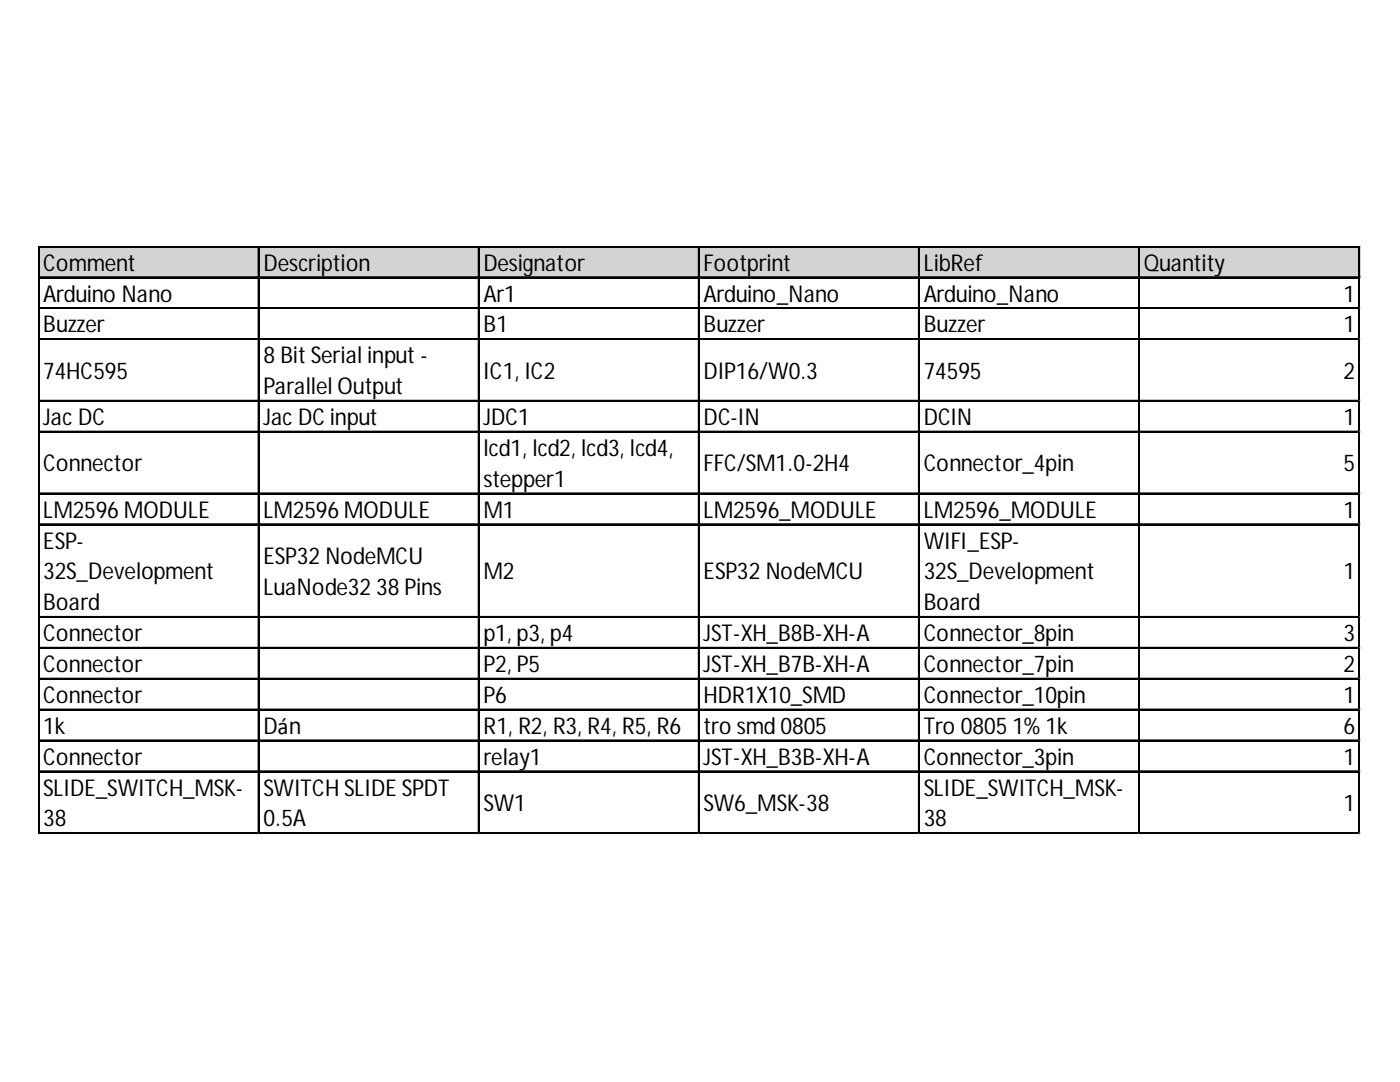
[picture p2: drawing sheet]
<svg xmlns="http://www.w3.org/2000/svg" width="279mm" height="216mm" viewBox="0 0 279 216" stroke-linecap="round" stroke-linejoin="round" font-family="sans-serif">
<defs><g id="words">
<g font-size="4.6">
<text x="8.6" y="54">Comment</text>
<text x="52.6" y="54">Description</text>
<text x="96.5" y="54">Designator</text>
<text x="140.4" y="54">Footprint</text>
<text x="184.3" y="54">LibRef</text>
<text x="228.3" y="54">Quantity</text>
<text x="8.6" y="60.2">Arduino Nano</text>
<text x="96.5" y="60.2">Ar1</text>
<text x="140.4" y="60.2">Arduino_Nano</text>
<text x="184.3" y="60.2">Arduino_Nano</text>
<text x="268.1" y="60.2">1</text>
<text x="8.6" y="66.3">Buzzer</text>
<text x="96.5" y="66.3">B1</text>
<text x="140.4" y="66.3">Buzzer</text>
<text x="184.3" y="66.3">Buzzer</text>
<text x="268.1" y="66.3">1</text>
<text x="8.6" y="75.6">74HC595</text>
<text x="52.6" y="72.5">8 Bit Serial input -</text>
<text x="96.5" y="75.6">IC1, IC2</text>
<text x="140.4" y="75.6">DIP16/W0.3</text>
<text x="184.3" y="75.6">74595</text>
<text x="268.1" y="75.6">2</text>
<text x="52.6" y="78.6">Parallel Output</text>
<text x="8.6" y="84.8">Jac DC</text>
<text x="52.6" y="84.8">Jac DC input</text>
<text x="96.5" y="84.8">JDC1</text>
<text x="140.4" y="84.8">DC-IN</text>
<text x="184.3" y="84.8">DCIN</text>
<text x="268.1" y="84.8">1</text>
<text x="8.6" y="94.1">Connector</text>
<text x="96.5" y="91">lcd1, lcd2, lcd3, lcd4,</text>
<text x="140.4" y="94.1">FFC/SM1.0-2H4</text>
<text x="184.3" y="94.1">Connector_4pin</text>
<text x="268.1" y="94.1">5</text>
<text x="96.5" y="97.1">stepper1</text>
<text x="8.6" y="103.3">LM2596 MODULE</text>
<text x="52.6" y="103.3">LM2596 MODULE</text>
<text x="96.5" y="103.3">M1</text>
<text x="140.4" y="103.3">LM2596_MODULE</text>
<text x="184.3" y="103.3">LM2596_MODULE</text>
<text x="268.1" y="103.3">1</text>
<text x="8.6" y="109.5">ESP-</text>
<text x="52.6" y="112.5">ESP32 NodeMCU</text>
<text x="184.3" y="109.5">WIFI_ESP-</text>
<text x="8.6" y="115.6">32S_Development</text>
<text x="52.6" y="118.7">LuaNode32 38 Pins</text>
<text x="96.5" y="115.6">M2</text>
<text x="140.4" y="115.6">ESP32 NodeMCU</text>
<text x="184.3" y="115.6">32S_Development</text>
<text x="268.1" y="115.6">1</text>
<text x="8.6" y="121.8">Board</text>
<text x="184.3" y="121.8">Board</text>
<text x="8.6" y="127.9">Connector</text>
<text x="96.5" y="127.9">p1, p3, p4</text>
<text x="140.4" y="127.9">JST-XH_B8B-XH-A</text>
<text x="184.3" y="127.9">Connector_8pin</text>
<text x="268.1" y="127.9">3</text>
<text x="8.6" y="134.1">Connector</text>
<text x="96.5" y="134.1">P2, P5</text>
<text x="140.4" y="134.1">JST-XH_B7B-XH-A</text>
<text x="184.3" y="134.1">Connector_7pin</text>
<text x="268.1" y="134.1">2</text>
<text x="8.6" y="140.3">Connector</text>
<text x="96.5" y="140.3">P6</text>
<text x="140.4" y="140.3">HDR1X10_SMD</text>
<text x="184.3" y="140.3">Connector_10pin</text>
<text x="268.1" y="140.3">1</text>
<text x="8.6" y="146.4">1k</text>
<text x="52.6" y="146.4">Dán</text>
<text x="96.5" y="146.4">R1, R2, R3, R4, R5, R6</text>
<text x="140.4" y="146.4">tro smd 0805</text>
<text x="184.3" y="146.4">Tro 0805 1% 1k</text>
<text x="268.1" y="146.4">6</text>
<text x="8.6" y="152.6">Connector</text>
<text x="96.5" y="152.6">relay1</text>
<text x="140.4" y="152.6">JST-XH_B3B-XH-A</text>
<text x="184.3" y="152.6">Connector_3pin</text>
<text x="268.1" y="152.6">1</text>
<text x="8.6" y="158.7">SLIDE_SWITCH_MSK-</text>
<text x="52.6" y="158.7">SWITCH SLIDE SPDT</text>
<text x="96.5" y="161.8">SW1</text>
<text x="140.4" y="161.8">SW6_MSK-38</text>
<text x="184.3" y="158.7">SLIDE_SWITCH_MSK-</text>
<text x="268.1" y="161.8">1</text>
<text x="8.6" y="164.9">38</text>
<text x="52.6" y="164.9">0.5A</text>
<text x="184.3" y="164.9">38</text>
</g>
</g></defs>
<path d="M7.8 49.3h263.7v6.2h-263.7z" fill="#d3d3d3"/>
<g fill="none" stroke="#000" stroke-width=".26">
<path d="M7.6 49.1v117.3M7.7 49.1v117.3M7.9 49.1h263.5M7.9 49.2h263.5M7.9 55.3h263.5M7.9 55.4h263.5M51.5 49.3v117.1M51.7 49.3v117.1M95.5 49.3v117.1M95.6 49.3v117.1M139.4 49.3v117.1M139.5 49.3v117.1"/>
<path d="M183.3 49.3v117.1M183.4 49.3v117.1M227.2 49.3v117.1M227.4 49.3v117.1M271.2 49.3v117.1M271.3 49.3v117.1M7.9 61.4h263.5M7.9 61.5h263.5M7.9 67.6h263.5M7.9 67.7h263.5M7.9 79.9h263.5M7.9 80h263.5"/>
<path d="M7.9 86.1h263.5M7.9 86.2h263.5M7.9 98.4h263.5M7.9 98.5h263.5M7.9 104.5h263.5M7.9 104.7h263.5M7.9 123h263.5M7.9 123.2h263.5M7.9 129.2h263.5M7.9 129.3h263.5M7.9 135.4h263.5M7.9 135.5h263.5"/>
<path d="M7.9 141.5h263.5M7.9 141.6h263.5M7.9 147.7h263.5M7.9 147.8h263.5M7.9 153.8h263.5M7.9 154h263.5M7.9 166.2h263.5M7.9 166.3h263.5"/>
</g>
<path d="M7.6 166.4v.1" fill="none" stroke="#dadcdd" stroke-width=".26"/>
<path d="M7.6 166.4l.3 .1z" fill="#dadcdd"/>
<path d="M51.5 166.4v.1" fill="none" stroke="#dadcdd" stroke-width=".26"/>
<path d="M51.5 166.4l.3 .1z" fill="#dadcdd"/>
<path d="M95.5 166.4v.1" fill="none" stroke="#dadcdd" stroke-width=".26"/>
<path d="M95.5 166.4l.2 .1z" fill="#dadcdd"/>
<path d="M139.4 166.4v.1" fill="none" stroke="#dadcdd" stroke-width=".26"/>
<path d="M139.4 166.4l.2 .1z" fill="#dadcdd"/>
<path d="M183.3 166.4v.1" fill="none" stroke="#dadcdd" stroke-width=".26"/>
<path d="M183.3 166.4l.3 .1z" fill="#dadcdd"/>
<path d="M227.2 166.4v.1" fill="none" stroke="#dadcdd" stroke-width=".26"/>
<path d="M227.2 166.4l.3 .1z" fill="#dadcdd"/>
<path d="M271.2 166.4v.1" fill="none" stroke="#dadcdd" stroke-width=".26"/>
<path d="M271.2 166.4l.2 .1z" fill="#dadcdd"/>
<path d="M271.4 61.4h.1" fill="none" stroke="#dadcdd" stroke-width=".26"/>
<path d="M271.4 61.4l.1 .3z" fill="#dadcdd"/>
<path d="M271.4 67.6h.1" fill="none" stroke="#dadcdd" stroke-width=".26"/>
<path d="M271.4 67.6l.1 .2z" fill="#dadcdd"/>
<path d="M271.4 79.9h.1" fill="none" stroke="#dadcdd" stroke-width=".26"/>
<path d="M271.4 79.9l.1 .3z" fill="#dadcdd"/>
<path d="M271.4 86.1h.1" fill="none" stroke="#dadcdd" stroke-width=".26"/>
<path d="M271.4 86.1l.1 .2z" fill="#dadcdd"/>
<path d="M271.4 98.4h.1" fill="none" stroke="#dadcdd" stroke-width=".26"/>
<path d="M271.4 98.4l.1 .2z" fill="#dadcdd"/>
<path d="M271.4 104.5h.1" fill="none" stroke="#dadcdd" stroke-width=".26"/>
<path d="M271.4 104.5l.1 .3z" fill="#dadcdd"/>
<path d="M271.4 123h.1" fill="none" stroke="#dadcdd" stroke-width=".26"/>
<path d="M271.4 123l.1 .3z" fill="#dadcdd"/>
<path d="M271.4 129.2h.1" fill="none" stroke="#dadcdd" stroke-width=".26"/>
<path d="M271.4 129.2l.1 .2z" fill="#dadcdd"/>
<path d="M271.4 135.4h.1" fill="none" stroke="#dadcdd" stroke-width=".26"/>
<path d="M271.4 135.4l.1 .2z" fill="#dadcdd"/>
<path d="M271.4 141.5h.1" fill="none" stroke="#dadcdd" stroke-width=".26"/>
<path d="M271.4 141.5l.1 .3z" fill="#dadcdd"/>
<path d="M271.4 147.7h.1" fill="none" stroke="#dadcdd" stroke-width=".26"/>
<path d="M271.4 147.7l.1 .2z" fill="#dadcdd"/>
<path d="M271.4 153.8h.1" fill="none" stroke="#dadcdd" stroke-width=".26"/>
<path d="M271.4 153.8l.1 .3z" fill="#dadcdd"/>
<path d="M271.4 166.2h.1" fill="none" stroke="#dadcdd" stroke-width=".26"/>
<path d="M271.4 166.2l.1 .2z" fill="#dadcdd"/>
<use href="#words"/>
</svg>
